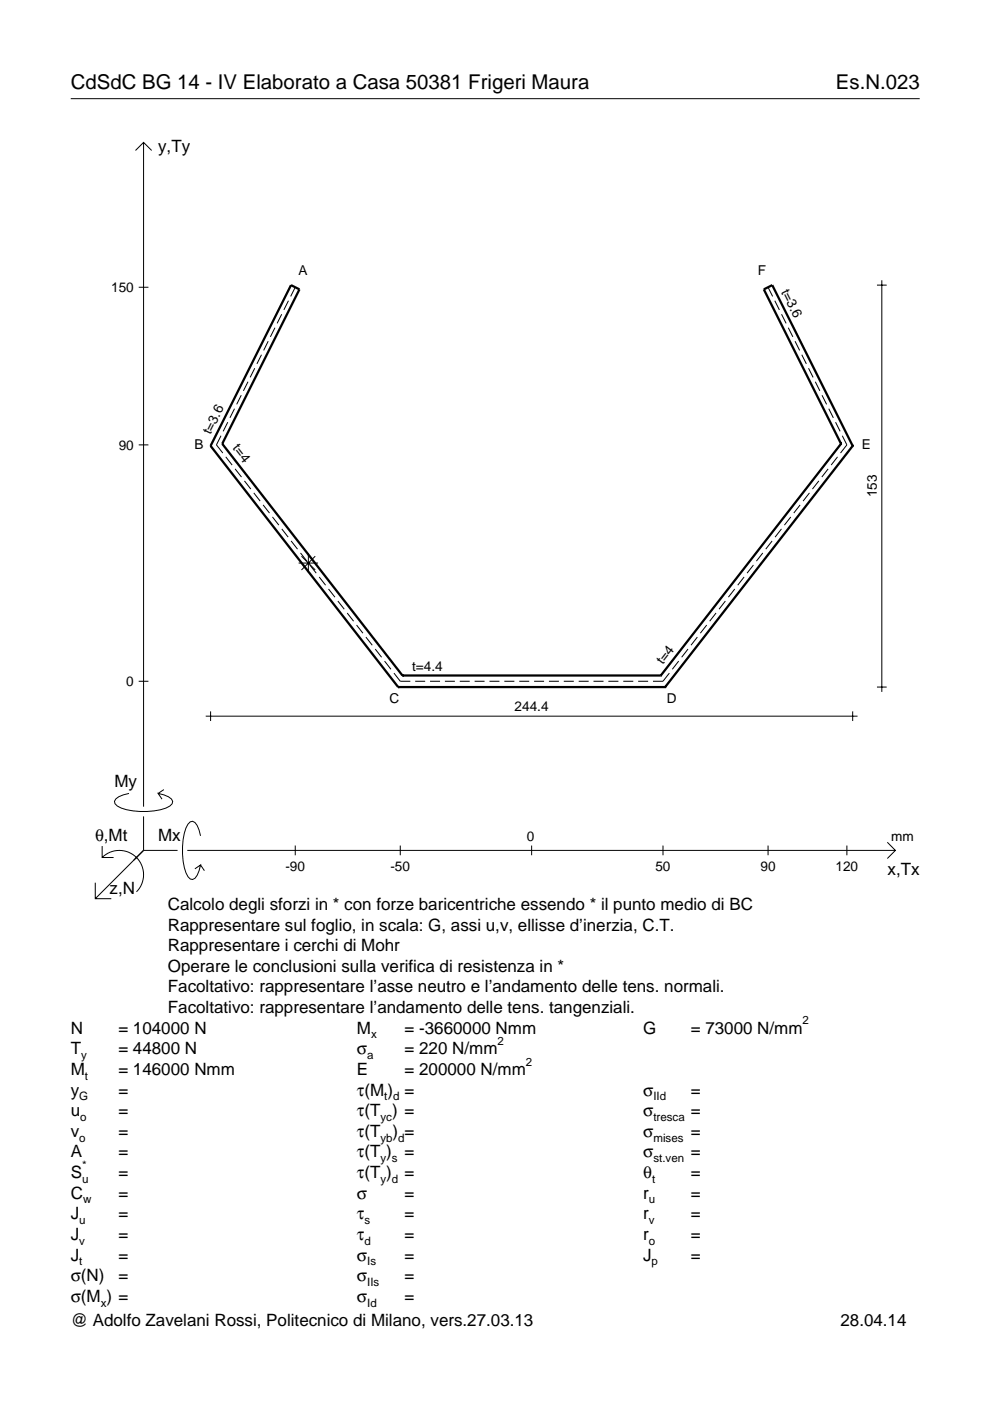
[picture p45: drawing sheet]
<svg xmlns="http://www.w3.org/2000/svg" width="210mm" height="297mm" viewBox="0 0 210 297" stroke-linecap="round" stroke-linejoin="round" font-family="sans-serif">
<defs><g id="words">
<g font-size="4.3">
<text x="15" y="18.9">CdSdC BG 14 - IV Elaborato a Casa 50381 Frigeri Maura</text>
<text x="177.2" y="18.9">Es.N.023</text>
</g>
<g font-size="3.6">
<text x="33.5" y="32.3">y,Ty</text>
<text x="24.3" y="166.9">My</text>
<text x="20.1" y="178.2">θ,Mt</text>
<text x="33.5" y="178.2">Mx</text>
<text x="188.2" y="185.5">x,Tx</text>
<text x="23.2" y="189.6">z,N</text>
<text x="35.6" y="192.9">Calcolo degli sforzi in * con forze baricentriche essendo * il punto medio di BC</text>
<text x="35.6" y="197.3">Rappresentare sul foglio, in scala: G, assi u,v, ellisse d’inerzia, C.T.</text>
<text x="35.6" y="201.7">Rappresentare i cerchi di Mohr</text>
<text x="35.6" y="206">Operare le conclusioni sulla verifica di resistenza in *</text>
<text x="35.6" y="210.4">Facoltativo: rappresentare l’asse neutro e l’andamento delle tens. normali.</text>
<text x="35.6" y="214.8">Facoltativo: rappresentare l’andamento delle tens. tangenziali.</text>
<text x="15" y="219.2">N</text>
<text x="25.1" y="219.2">= 104000 N</text>
<text x="75.7" y="219.2">M</text>
<text x="85.8" y="219.2">= -3660000 Nmm</text>
<text x="136.4" y="219.2">G</text>
<text x="146.5" y="219.2">= 73000 N/mm</text>
<text x="15" y="227.9">M</text>
<text x="15" y="223.5">T</text>
<text x="25.1" y="227.9">= 146000 Nmm</text>
<text x="25.1" y="223.5">= 44800 N</text>
<text x="75.7" y="223.5">σ</text>
<text x="75.7" y="227.9">E</text>
<text x="85.8" y="223.5">= 220 N/mm</text>
<text x="85.8" y="227.9">= 200000 N/mm</text>
<text x="15" y="232.3">y</text>
<text x="25.1" y="232.3">=</text>
<text x="75.7" y="232.3">τ(M ) =</text>
<text x="136.4" y="232.3">σ</text>
<text x="146.5" y="232.3">=</text>
<text x="15" y="236.7">u</text>
<text x="25.1" y="236.7">=</text>
<text x="75.7" y="236.7">τ(T ) =</text>
<text x="136.4" y="236.7">σ</text>
<text x="146.5" y="236.7">=</text>
<text x="15" y="245.4">A</text>
<text x="15" y="241">v</text>
<text x="25.1" y="241">=</text>
<text x="25.1" y="245.4">=</text>
<text x="75.7" y="245.4">τ(T )</text>
<text x="75.7" y="241">τ(T</text>
<text x="83.3" y="241">) =</text>
<text x="85.8" y="245.4">=</text>
<text x="136.4" y="241">σ</text>
<text x="136.4" y="245.4">σ</text>
<text x="146.5" y="241">=</text>
<text x="146.5" y="245.4">=</text>
<text x="15" y="249.8">S</text>
<text x="25.1" y="249.8">=</text>
<text x="75.7" y="249.8">τ(T )</text>
<text x="85.8" y="249.8">=</text>
<text x="136.4" y="249.8">θ</text>
<text x="146.5" y="249.8">=</text>
<text x="15" y="254.2">C</text>
<text x="25.1" y="254.2">=</text>
<text x="75.7" y="254.2">σ</text>
<text x="85.8" y="254.2">=</text>
<text x="136.4" y="254.2">r</text>
<text x="146.5" y="254.2">=</text>
<text x="15" y="262.9">J</text>
<text x="15" y="258.5">J</text>
<text x="25.1" y="262.9">=</text>
<text x="25.1" y="258.5">=</text>
<text x="75.7" y="258.5">τ</text>
<text x="75.7" y="262.9">τ</text>
<text x="85.8" y="258.5">=</text>
<text x="85.8" y="262.9">=</text>
<text x="136.4" y="262.9">r</text>
<text x="136.4" y="258.5">r</text>
<text x="146.5" y="262.9">=</text>
<text x="146.5" y="258.5">=</text>
<text x="15" y="267.3">J</text>
<text x="25.1" y="267.3">=</text>
<text x="75.7" y="267.3">σ</text>
<text x="85.8" y="267.3">=</text>
<text x="136.4" y="267.3">J</text>
<text x="146.5" y="267.3">=</text>
<text x="15" y="271.7">σ(N)</text>
<text x="25.1" y="271.7">=</text>
<text x="75.7" y="271.7">σ</text>
<text x="85.8" y="271.7">=</text>
<text x="15" y="276">σ(M ) =</text>
<text x="15" y="281.2">@ Adolfo Zavelani Rossi, Politecnico di Milano, vers.27.03.13</text>
<text x="75.7" y="276">σ</text>
<text x="85.8" y="276">=</text>
<text x="178.2" y="281.2">28.04.14</text>
</g>
<g font-size="2.9">
<text x="63.3" y="58.3">A</text>
<text x="160.7" y="58.3">F</text>
<text x="23.6" y="61.9">150</text>
<text x="165.6" y="61.8" transform="rotate(63 165.6 61.8)">t=3.6</text>
<text x="25.2" y="95.3">90</text>
<text x="41.2" y="95.2">B</text>
<text x="44.6" y="92.2" transform="rotate(-63 44.6 92.2)">t=3.6</text>
<text x="49.2" y="95.1" transform="rotate(52 49.2 95.1)">t=4</text>
<text x="182.7" y="95.2">E</text>
<text x="185.9" y="105.5" transform="rotate(-90 185.9 105.5)">153</text>
<text x="87.4" y="142.2">t=4.4</text>
<text x="140.6" y="141" transform="rotate(-52 140.6 141)">t=4</text>
<text x="26.8" y="145.4">0</text>
<text x="82.6" y="149.1">C</text>
<text x="141.4" y="149.1">D</text>
<text x="109.1" y="150.8">244.4</text>
<text x="111.7" y="178.2">0</text>
<text x="189" y="178.2">mm</text>
<text x="60.5" y="184.7">-90</text>
<text x="82.8" y="184.7">-50</text>
<text x="139" y="184.7">50</text>
<text x="161.2" y="184.7">90</text>
<text x="177.2" y="184.7">120</text>
</g>
<g font-size="2.4">
<text x="78.7" y="220.2">x</text>
<text x="105.5" y="221.5">2</text>
<text x="170.2" y="217.2">2</text>
<text x="17.2" y="224.5">y</text>
<text x="77.9" y="224.5">a</text>
<text x="111.5" y="225.9">2</text>
<text x="16.8" y="233.3">G</text>
<text x="18" y="228.9">t</text>
<text x="81.5" y="233.3">t d</text>
<text x="138.5" y="233.3">IId</text>
<text x="17" y="237.7">o</text>
<text x="80.7" y="237.7">yc</text>
<text x="138.5" y="237.7">tresca</text>
<text x="16.8" y="242">o</text>
<text x="80.7" y="242">yb d</text>
<text x="138.5" y="242">mises</text>
<text x="17.4" y="250.8">u</text>
<text x="17.4" y="247.8">*</text>
<text x="80.7" y="246.4">y s</text>
<text x="80.7" y="250.8">y d</text>
<text x="138.2" y="250.8">t</text>
<text x="138.5" y="246.4">st.ven</text>
<text x="17.6" y="255.2">w</text>
<text x="137.6" y="255.2">u</text>
<text x="16.8" y="263.9">v</text>
<text x="16.8" y="259.5">u</text>
<text x="77.3" y="259.5">s</text>
<text x="77.3" y="263.9">d</text>
<text x="137.6" y="263.9">o</text>
<text x="137.6" y="259.5">v</text>
<text x="16.8" y="268.3">t</text>
<text x="77.9" y="268.3">Is</text>
<text x="138.2" y="268.3">p</text>
<text x="77.9" y="272.7">IIs</text>
<text x="21.4" y="277">x</text>
<text x="77.9" y="277">Id</text>
</g>
</g></defs>
<g fill="none" stroke="#000" stroke-width=".21">
<path d="M15 20.9h180M28.7 31.9l1.7-1.7 1.8 1.7M30.4 30.2v140.8M187 59.4v87.3M29.4 60.9h2.1M54 78.1l-1 1.9M55.4 75.2l-.9 2M56.9 72.3l-1 2M58.3 69.5l-1 1.9M59.7 66.6l-.9 2M61.2 63.8l-1 1.9M62.6 60.9l-1 1.9"/>
<path d="M162.8 60.9l1 1.9M164.3 63.8l.9 1.9M165.7 66.6l1 2M167.1 69.5l1 1.9M168.6 72.3l.9 2M170 75.2l1 2M171.4 78.1l1 1.9M185.9 60.5h2.1M29.4 94.3h2.1M46.9 92.4l-1 1.9 1.3 1.8M47.9 96.9l1.3 1.7M48.3 89.5l-1 2"/>
<path d="M49.7 86.7l-1 1.9M49.8 99.4l1.4 1.7M51.1 83.8l-.9 1.9M52.6 80.9l-1 2M172.9 80.9l.9 2M174.3 83.8l1 1.9M175.6 99.4l-1.4 1.7M175.7 86.7l1 1.9M177.2 89.5l.9 2M177.6 96.9l-1.4 1.7M178.6 92.4l1 1.9-1.4 1.8M51.8 102l1.4 1.7"/>
<path d="M53.8 104.5l1.4 1.7M55.8 107.1l1.3 1.7M57.8 109.6l1.3 1.7M59.7 112.1l1.4 1.8M61.7 114.7l1.4 1.7M63.3 119.4h4.1M63.7 117.2l1.4 1.8M63.9 117.9l2.9 2.9M65.4 117.3v4.1M65.7 119.8l1.3 1.7M66.8 117.9l-2.9 2.9M159.7 119.8l-1.3 1.7"/>
<path d="M161.7 117.2l-1.3 1.8M163.7 114.7l-1.3 1.7M165.7 112.1l-1.4 1.8M167.7 109.6l-1.4 1.7M169.6 107.1l-1.3 1.7M171.6 104.5l-1.3 1.7M173.6 102l-1.3 1.7M67.7 122.3l1.3 1.8M69.7 124.9l1.3 1.7M71.6 127.4l1.4 1.8M73.6 130l1.4 1.7M75.6 132.5l1.3 1.8"/>
<path d="M77.6 135.1l1.3 1.7M79.6 137.6l1.3 1.8M145.9 137.6l-1.4 1.8M147.9 135.1l-1.4 1.7M149.8 132.5l-1.3 1.8M151.8 130l-1.3 1.7M153.8 127.4l-1.3 1.8M155.8 124.9l-1.4 1.7M157.8 122.3l-1.4 1.8M29.4 144.4h2.1M43.6 151.8h138.2M44.6 150.8v2.1"/>
<path d="M81.5 140.2l1.4 1.7M83.5 142.7l1.4 1.7h2.1M88 144.4h2.1M91.2 144.4h2.1M94.3 144.4h2.1M97.5 144.4h2.1M100.6 144.4h2.1M103.8 144.4h2.1M106.9 144.4h2.2M110.1 144.4h2.1M113.2 144.4h2.2M116.4 144.4h2.1"/>
<path d="M119.5 144.4h2.2M122.7 144.4h2.1M125.8 144.4h2.2M129 144.4h2.1M132.1 144.4h2.2M135.3 144.4h2.1M141.9 142.7l-1.3 1.7h-2.2M143.9 140.2l-1.4 1.7M180.8 150.8v2.1M185.9 145.7h2.1M21.7 179.4v2.4h2.4M27.3 168.2a3.6 3.6 0 0 0-3 1.7l.1 .5a5.6 5.6 0 0 0 3.8 1.5 13.4 13.4 0 0 0 7.8-1l.5-.5 .1-.5a3.6 3.6 0 0 0-3.1-1.7l.8 1.2"/>
<path d="M30.4 173.1v7.2M34.7 167.4l-1.2 .8M42.5 177.2a3.6 3.6 0 0 0-1.7-3.1l-.5 .2a5.7 5.7 0 0 0-1.5 3.7 13.3 13.3 0 0 0 1 7.9l.5 .5 .5 .1a3.6 3.6 0 0 0 1.7-3.1l-1.2 .8M62.6 179.3v2M84.9 179.3v2M112.7 179.3v2M140.6 179.3v2M162.8 179.3v2M179.6 179.3v2M188.1 178.6l1.7 1.7-1.7 1.7M20.2 187.2v3.3h3.4M21.7 181.8a5.1 5.1 0 0 1 7.2 0 5.1 5.1 0 0 1 0 7.3"/>
<path d="M30.4 180.3l-10.2 10.2M30.4 180.3h7.2M39.7 180.3h150.1M42.5 183.4l.8 1.2"/>
</g>
<g fill="none" stroke="#000" stroke-width=".48">
<path d="M44.6 94.5h.1M44.6 94.5l39.8 51.2M47.1 94.1h.1M47.1 94.1l16.4-32.7-1.8-.9-17.1 34M47.1 94.1l38.2 49.1M178.3 94.1h.1M178.3 94.1l-38.2 49.1M178.3 94.1l-16.4-32.7 1.8-.9 17.1 34M180.8 94.5l-39.8 51.2M180.8 94.5h.1M84.4 145.7h.1M84.4 145.7h56.6"/>
<path d="M85.3 143.2h.1M85.3 143.2h54.8M140.1 143.2h.1M141 145.7h.1"/>
</g>
<use href="#words"/>
</svg>
